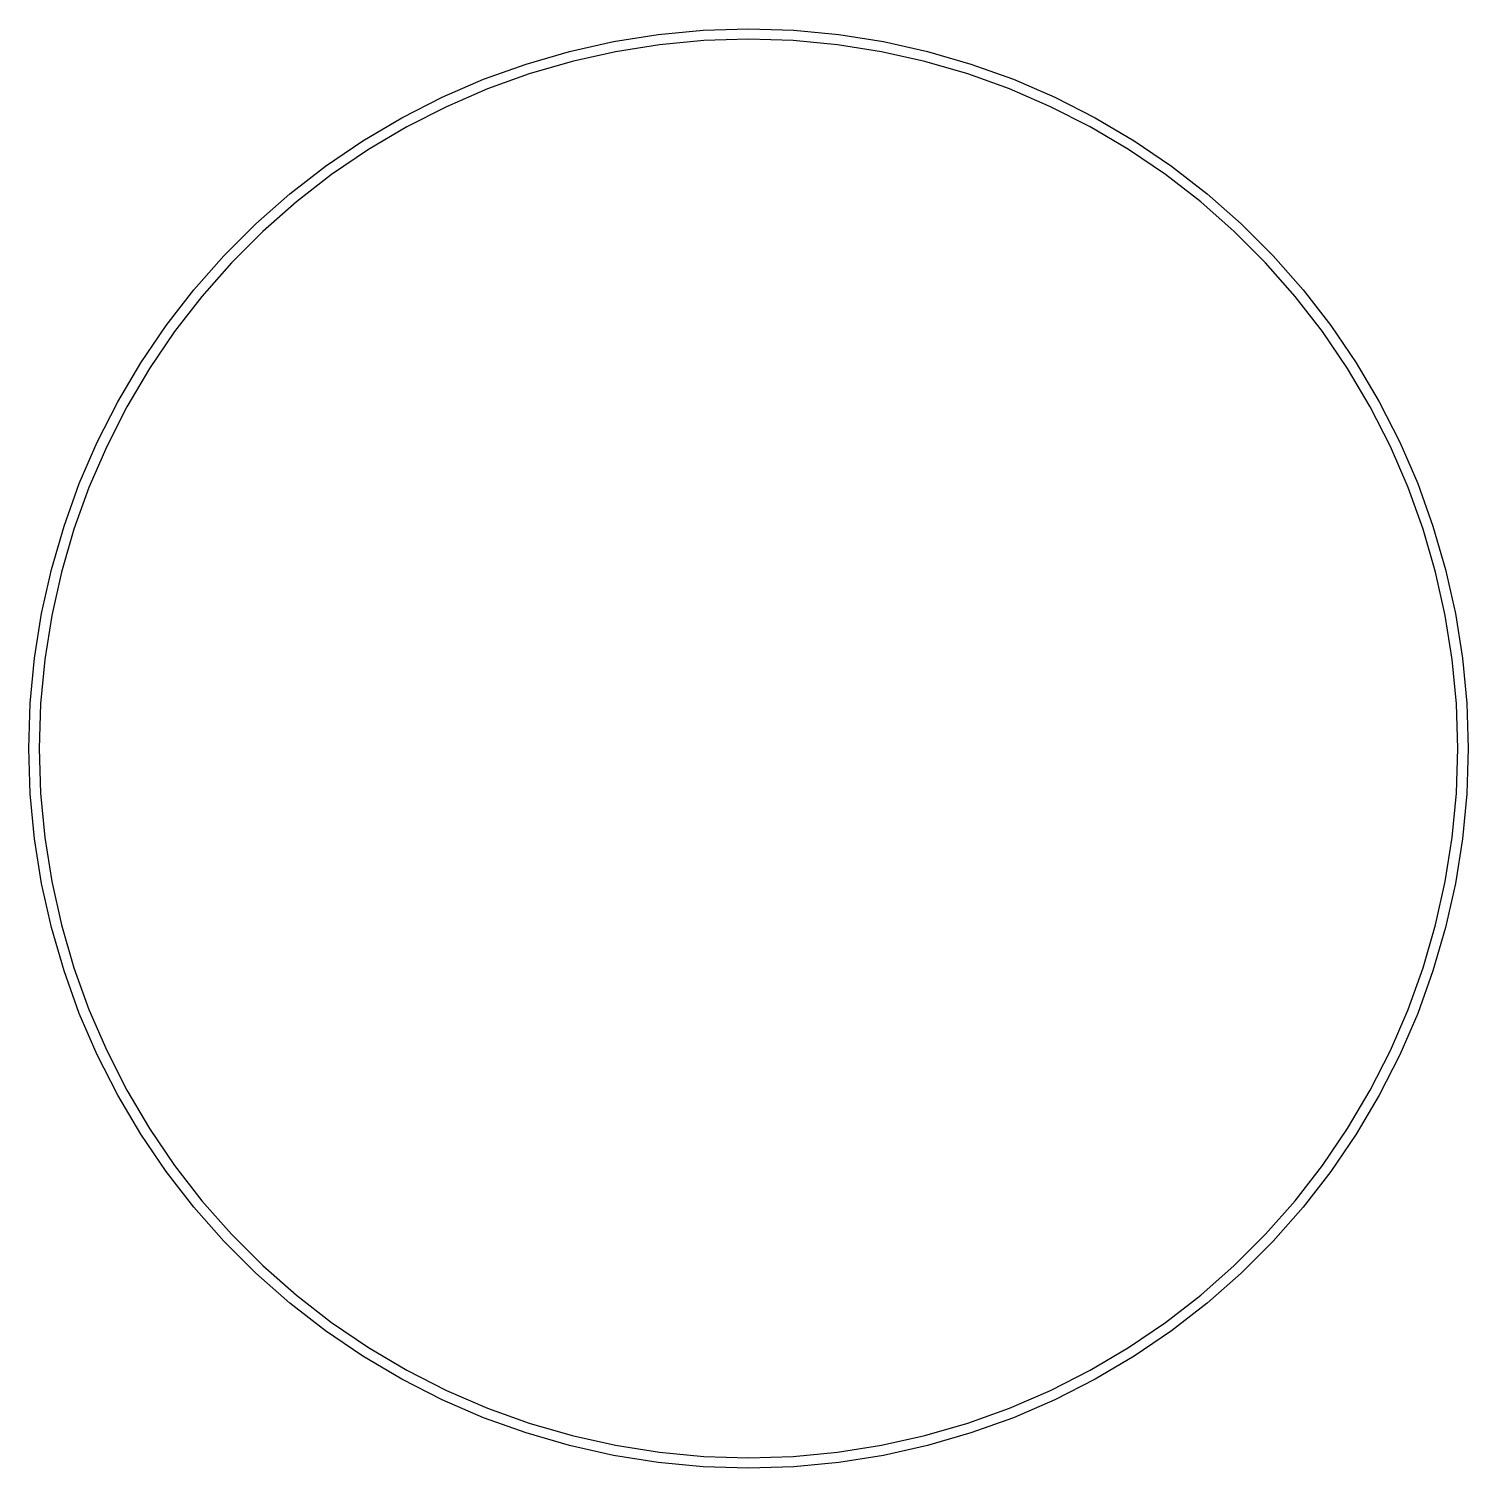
# Model space of a CAD drawing. Extents: x -0.4 to 1.69, y -2.79 to 0.4.
# Drawn here: x 0.894 to 1.687, y -2.79 to -1.997 of the extents above.
import ezdxf

# ---------------------------------------------------------------- set-up
doc = ezdxf.new("R2010")
doc.units = 0
doc.header["$MEASUREMENT"] = 0
doc.layers.add('BLACK', color=7, linetype='CONTINUOUS')

msp = doc.modelspace()

# ---------------------------------------------------------------- linework, layer by layer
at = {"layer": 'BLACK', "linetype": 'CONTINUOUS'}
for p, q in [((1.24083, -2.0001), (1.26564, -1.99775)), ((1.26564, -1.99775), (1.29055, -1.99697)), ((1.29055, -1.99697), (1.31546, -1.99775)), ((1.31546, -1.99775), (1.34027, -2.0001)), ((1.19189, -2.00943), (1.21621, -2.004)), ((1.21621, -2.004), (1.24083, -2.0001)), ((1.24154, -2.00576), (1.21728, -2.00961)), ((1.266, -2.00345), (1.24154, -2.00576)), ((1.29055, -2.00268), (1.266, -2.00345)), ((1.3151, -2.00345), (1.29055, -2.00268)), ((1.33956, -2.00576), (1.3151, -2.00345)), ((1.36382, -2.00961), (1.33956, -2.00576)), ((1.34027, -2.0001), (1.36489, -2.004)), ((1.36489, -2.004), (1.38921, -2.00943)), ((1.16795, -2.01639), (1.19189, -2.00943)), ((1.19331, -2.01497), (1.16972, -2.02182)), ((1.21728, -2.00961), (1.19331, -2.01497)), ((1.38779, -2.01497), (1.36382, -2.00961)), ((1.41138, -2.02182), (1.38779, -2.01497)), ((1.38921, -2.00943), (1.41315, -2.01639)), ((1.1445, -2.02483), (1.16795, -2.01639)), ((1.16972, -2.02182), (1.14661, -2.03014)), ((1.4345, -2.03014), (1.41138, -2.02182)), ((1.41315, -2.01639), (1.4366, -2.02483)), ((1.12163, -2.03473), (1.1445, -2.02483)), ((1.14661, -2.03014), (1.12406, -2.0399)), ((1.45704, -2.0399), (1.4345, -2.03014)), ((1.4366, -2.02483), (1.45947, -2.03473)), ((1.09942, -2.04604), (1.12163, -2.03473)), ((1.45947, -2.03473), (1.48168, -2.04604)), ((1.07797, -2.05873), (1.09942, -2.04604)), ((1.12406, -2.0399), (1.10218, -2.05105)), ((1.47893, -2.05105), (1.45704, -2.0399)), ((1.48168, -2.04604), (1.50313, -2.05873)), ((1.10218, -2.05105), (1.08103, -2.06355)), ((1.50007, -2.06355), (1.47893, -2.05105)), ((1.05736, -2.07274), (1.07797, -2.05873)), ((1.50313, -2.05873), (1.52374, -2.07274)), ((1.08103, -2.06355), (1.06072, -2.07736)), ((1.52039, -2.07736), (1.50007, -2.06355)), ((1.03766, -2.08801), (1.05736, -2.07274)), ((1.06072, -2.07736), (1.04131, -2.09241)), ((1.5398, -2.09241), (1.52039, -2.07736)), ((1.52374, -2.07274), (1.54344, -2.08801)), ((1.01897, -2.1045), (1.03766, -2.08801)), ((1.04131, -2.09241), (1.02288, -2.10866)), ((1.55822, -2.10866), (1.5398, -2.09241)), ((1.54344, -2.08801), (1.56213, -2.1045)), ((1.00135, -2.12212), (1.01897, -2.1045)), ((1.02288, -2.10866), (1.00551, -2.12603)), ((1.57559, -2.12603), (1.55822, -2.10866)), ((1.56213, -2.1045), (1.57976, -2.12212)), ((0.98486, -2.14081), (1.00135, -2.12212)), ((1.00551, -2.12603), (0.98926, -2.14446)), ((1.59184, -2.14446), (1.57559, -2.12603)), ((1.57976, -2.12212), (1.59624, -2.14081)), ((0.96959, -2.16051), (0.98486, -2.14081)), ((1.59624, -2.14081), (1.61151, -2.16051)), ((0.98926, -2.14446), (0.97421, -2.16387)), ((1.60689, -2.16387), (1.59184, -2.14446)), ((0.95558, -2.18112), (0.96959, -2.16051)), ((0.97421, -2.16387), (0.9604, -2.18418)), ((1.6207, -2.18418), (1.60689, -2.16387)), ((1.61151, -2.16051), (1.62552, -2.18112)), ((0.94289, -2.20257), (0.95558, -2.18112)), ((1.62552, -2.18112), (1.63821, -2.20257)), ((0.9604, -2.18418), (0.9479, -2.20533)), ((1.6332, -2.20533), (1.6207, -2.18418)), ((0.93158, -2.22478), (0.94289, -2.20257)), ((0.9479, -2.20533), (0.93675, -2.22721)), ((1.64436, -2.22721), (1.6332, -2.20533)), ((1.63821, -2.20257), (1.64953, -2.22478)), ((0.92168, -2.24765), (0.93158, -2.22478)), ((0.93675, -2.22721), (0.92699, -2.24976)), ((1.65411, -2.24976), (1.64436, -2.22721)), ((1.64953, -2.22478), (1.65942, -2.24765)), ((0.91324, -2.2711), (0.92168, -2.24765)), ((0.92699, -2.24976), (0.91867, -2.27287)), ((1.66243, -2.27287), (1.65411, -2.24976)), ((1.65942, -2.24765), (1.66787, -2.2711)), ((0.90628, -2.29504), (0.91324, -2.2711)), ((0.91867, -2.27287), (0.91182, -2.29646)), ((1.66929, -2.29646), (1.66243, -2.27287)), ((1.66787, -2.2711), (1.67482, -2.29504)), ((0.90085, -2.31936), (0.90628, -2.29504)), ((0.91182, -2.29646), (0.90646, -2.32043)), ((1.67464, -2.32043), (1.66929, -2.29646)), ((1.67482, -2.29504), (1.68026, -2.31936)), ((0.89695, -2.34398), (0.90085, -2.31936)), ((0.90646, -2.32043), (0.90261, -2.34469)), ((1.67849, -2.34469), (1.67464, -2.32043)), ((1.68026, -2.31936), (1.68416, -2.34398)), ((0.8946, -2.36879), (0.89695, -2.34398)), ((0.90261, -2.34469), (0.9003, -2.36915)), ((1.6808, -2.36915), (1.67849, -2.34469)), ((1.68416, -2.34398), (1.6865, -2.36879)), ((0.89382, -2.3937), (0.8946, -2.36879)), ((0.9003, -2.36915), (0.89953, -2.3937)), ((1.68157, -2.3937), (1.6808, -2.36915)), ((1.6865, -2.36879), (1.68728, -2.3937)), ((0.8946, -2.41861), (0.89382, -2.3937)), ((0.89953, -2.3937), (0.9003, -2.41825)), ((1.6808, -2.41825), (1.68157, -2.3937)), ((1.68728, -2.3937), (1.6865, -2.41861)), ((0.89695, -2.44342), (0.8946, -2.41861)), ((0.9003, -2.41825), (0.90261, -2.44271)), ((1.67849, -2.44271), (1.6808, -2.41825)), ((1.6865, -2.41861), (1.68416, -2.44342)), ((0.90085, -2.46804), (0.89695, -2.44342)), ((0.90261, -2.44271), (0.90646, -2.46697)), ((1.67464, -2.46697), (1.67849, -2.44271)), ((1.68416, -2.44342), (1.68026, -2.46804)), ((0.90646, -2.46697), (0.91182, -2.49094)), ((1.66929, -2.49094), (1.67464, -2.46697)), ((0.90628, -2.49236), (0.90085, -2.46804)), ((1.68026, -2.46804), (1.67482, -2.49236)), ((0.91182, -2.49094), (0.91867, -2.51453)), ((1.66243, -2.51453), (1.66929, -2.49094)), ((0.91324, -2.5163), (0.90628, -2.49236)), ((1.67482, -2.49236), (1.66787, -2.5163)), ((0.91867, -2.51453), (0.92699, -2.53764)), ((1.65411, -2.53764), (1.66243, -2.51453)), ((0.92168, -2.53975), (0.91324, -2.5163)), ((1.66787, -2.5163), (1.65942, -2.53975)), ((0.92699, -2.53764), (0.93675, -2.56019)), ((1.64436, -2.56019), (1.65411, -2.53764)), ((0.93158, -2.56262), (0.92168, -2.53975)), ((1.65942, -2.53975), (1.64953, -2.56262)), ((0.94289, -2.58483), (0.93158, -2.56262)), ((0.93675, -2.56019), (0.9479, -2.58208)), ((1.6332, -2.58208), (1.64436, -2.56019)), ((1.64953, -2.56262), (1.63821, -2.58483)), ((0.95558, -2.60628), (0.94289, -2.58483)), ((0.9479, -2.58208), (0.9604, -2.60322)), ((1.6207, -2.60322), (1.6332, -2.58208)), ((1.63821, -2.58483), (1.62552, -2.60628)), ((0.96959, -2.62689), (0.95558, -2.60628)), ((0.9604, -2.60322), (0.97421, -2.62354)), ((1.60689, -2.62354), (1.6207, -2.60322)), ((1.62552, -2.60628), (1.61151, -2.62689)), ((0.97421, -2.62354), (0.98926, -2.64295)), ((1.59184, -2.64295), (1.60689, -2.62354)), ((0.98486, -2.64659), (0.96959, -2.62689)), ((1.61151, -2.62689), (1.59624, -2.64659)), ((1.00135, -2.66528), (0.98486, -2.64659)), ((0.98926, -2.64295), (1.00551, -2.66137)), ((1.57559, -2.66137), (1.59184, -2.64295)), ((1.59624, -2.64659), (1.57976, -2.66528)), ((1.01897, -2.68291), (1.00135, -2.66528)), ((1.00551, -2.66137), (1.02288, -2.67874)), ((1.55822, -2.67874), (1.57559, -2.66137)), ((1.57976, -2.66528), (1.56213, -2.68291)), ((1.02288, -2.67874), (1.04131, -2.69499)), ((1.5398, -2.69499), (1.55822, -2.67874)), ((1.03766, -2.69939), (1.01897, -2.68291)), ((1.56213, -2.68291), (1.54344, -2.69939)), ((1.04131, -2.69499), (1.06072, -2.71004)), ((1.52039, -2.71004), (1.5398, -2.69499)), ((1.05736, -2.71466), (1.03766, -2.69939)), ((1.54344, -2.69939), (1.52374, -2.71466)), ((1.06072, -2.71004), (1.08103, -2.72385)), ((1.50007, -2.72385), (1.52039, -2.71004)), ((1.07797, -2.72867), (1.05736, -2.71466)), ((1.52374, -2.71466), (1.50313, -2.72867)), ((1.09942, -2.74136), (1.07797, -2.72867)), ((1.08103, -2.72385), (1.10218, -2.73635)), ((1.47893, -2.73635), (1.50007, -2.72385)), ((1.50313, -2.72867), (1.48168, -2.74136)), ((1.10218, -2.73635), (1.12406, -2.74751)), ((1.45704, -2.74751), (1.47893, -2.73635)), ((1.12163, -2.75267), (1.09942, -2.74136)), ((1.48168, -2.74136), (1.45947, -2.75267)), ((1.1445, -2.76257), (1.12163, -2.75267)), ((1.12406, -2.74751), (1.14661, -2.75726)), ((1.4345, -2.75726), (1.45704, -2.74751)), ((1.45947, -2.75267), (1.4366, -2.76257)), ((1.14661, -2.75726), (1.16972, -2.76558)), ((1.41138, -2.76558), (1.4345, -2.75726)), ((1.16795, -2.77102), (1.1445, -2.76257)), ((1.16972, -2.76558), (1.19331, -2.77244)), ((1.38779, -2.77244), (1.41138, -2.76558)), ((1.4366, -2.76257), (1.41315, -2.77102)), ((1.19189, -2.77797), (1.16795, -2.77102)), ((1.19331, -2.77244), (1.21728, -2.77779)), ((1.36382, -2.77779), (1.38779, -2.77244)), ((1.41315, -2.77102), (1.38921, -2.77797)), ((1.21621, -2.78341), (1.19189, -2.77797)), ((1.24083, -2.7873), (1.21621, -2.78341)), ((1.21728, -2.77779), (1.24154, -2.78164)), ((1.24154, -2.78164), (1.266, -2.78395)), ((1.266, -2.78395), (1.29055, -2.78472)), ((1.29055, -2.78472), (1.3151, -2.78395)), ((1.3151, -2.78395), (1.33956, -2.78164)), ((1.33956, -2.78164), (1.36382, -2.77779)), ((1.36489, -2.78341), (1.34027, -2.7873)), ((1.38921, -2.77797), (1.36489, -2.78341)), ((1.26564, -2.78965), (1.24083, -2.7873)), ((1.29055, -2.79043), (1.26564, -2.78965)), ((1.31546, -2.78965), (1.29055, -2.79043)), ((1.34027, -2.7873), (1.31546, -2.78965))]:
    msp.add_line(p, q, dxfattribs=at)

doc.saveas('drawing.dxf')
